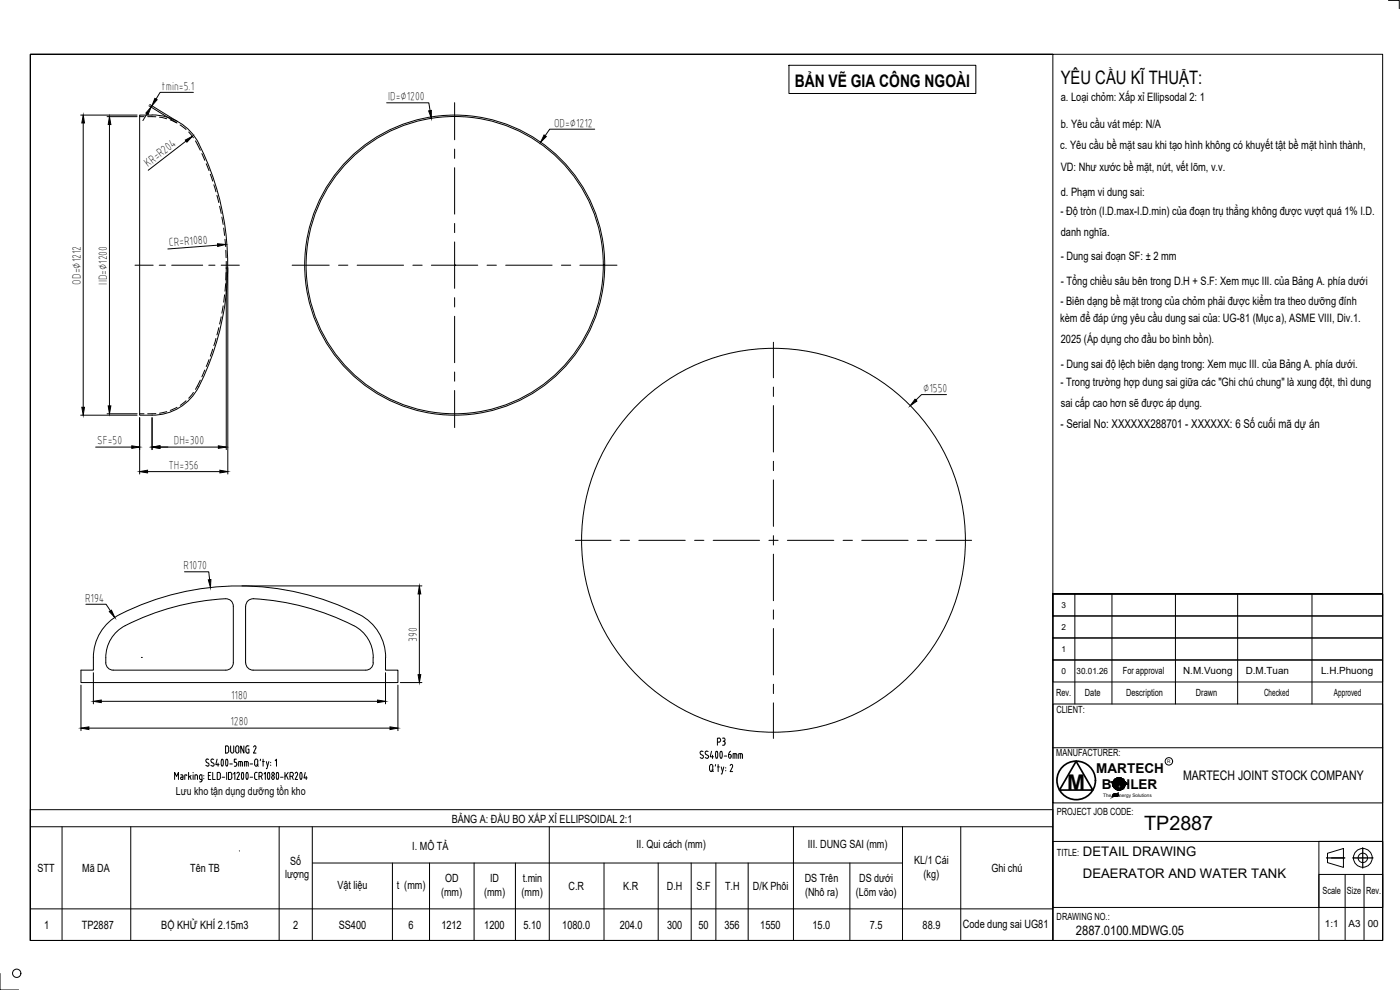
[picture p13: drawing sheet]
<svg xmlns="http://www.w3.org/2000/svg" width="420mm" height="297mm" viewBox="0 0 420 297" stroke-linecap="round" stroke-linejoin="round" font-family="sans-serif">
<defs><g id="words">
<text font-size="6.5" x="320.3" y="237.1">M</text>
<text font-size="5.9" x="343.4" y="248.9">TP2887</text>
<text font-size="5.6" x="318.3" y="25.1">YÊU CẦU KĨ THUẬT:</text>
<text font-size="5.2" x="238.5" y="26.1">BẢN VẼ GIA CÔNG NGOÀI</text>
<g font-size="4.1">
<text x="329" y="231.8">MARTECH</text>
<text x="330.7" y="236.7">B</text>
<text x="338.1" y="236.7">ILER</text>
</g>
<g font-size="4">
<text x="355" y="234.2">MARTECH JOINT STOCK COMPANY</text>
<text x="325" y="256.8">DETAIL DRAWING</text>
<text x="325" y="263.5">DEAERATOR AND WATER TANK</text>
<text x="322.9" y="280.4">2887.0100.MDWG.05</text>
</g>
<g font-size="3.6">
<text x="48.5" y="26.9">tmin=5.1</text>
<text x="116.5" y="30">ID=∅1200</text>
<text x="166.3" y="38">OD=∅1212</text>
<text x="44.4" y="50.2" transform="rotate(-37 44.4 50.2)">KR=R204</text>
<text x="50.8" y="73.9" transform="rotate(-4 50.8 73.9)">CR=R1080</text>
<text x="24.2" y="85.4" transform="rotate(-90 24.2 85.4)">OD=∅1212</text>
<text x="32" y="85.4" transform="rotate(-90 32 85.4)">IID=∅1200</text>
<text x="277.1" y="117.6">∅1550</text>
<text x="318.3" y="128.3">- Serial No: XXXXXX288701 - XXXXXX: 6 Số cuối mã dự án</text>
<text x="29.2" y="133.3">SF=50</text>
<text x="52.2" y="133.3">DH=300</text>
<text x="50.5" y="140.7">TH=356</text>
<text x="55.1" y="170.8">R1070</text>
<text x="25.5" y="180.5">R194</text>
<text x="125.1" y="192.5" transform="rotate(-90 125.1 192.5)">390</text>
<text x="69.4" y="209.6">1180</text>
<text x="69.2" y="217.7">1280</text>
</g>
<g font-size="3.5">
<text x="318.3" y="30.2">a. Loại chỏm: Xấp xỉ Ellipsodal 2: 1</text>
<text x="318.3" y="38.6">b. Yêu cầu vát mép: N/A</text>
<text x="318.2" y="44.8">c. Yêu cầu bề mặt sau khi tạo hình không có khuyết tật bề mặt hình thành,</text>
<text x="318.3" y="51.4">VD: Như xước bề mặt, nứt, vết lõm, v.v.</text>
<text x="318.3" y="58.7">d. Phạm vi dung sai:</text>
<text x="318.3" y="64.5">- Độ tròn (I.D.max-I.D.min) của đoạn trụ thẳng không được vượt quá 1% I.D.</text>
<text x="318.3" y="70.9">danh nghĩa.</text>
<text x="318.3" y="78">- Dung sai đoạn SF: ± 2 mm</text>
<text x="318.3" y="85.4">- Tổng chiều sâu bên trong D.H + S.F: Xem mục III. của Bảng A. phía dưới</text>
<text x="318.3" y="91.5">- Biên dạng bề mặt trong của chỏm phải được kiểm tra theo dưỡng đính</text>
<text x="318.2" y="96.5">kèm để đáp ứng yêu cầu dung sai của: UG-81 (Mục a), ASME VIII, Div.1.</text>
<text x="318.3" y="103">2025 (Áp dụng cho đầu bo bình bồn).</text>
<text x="318.3" y="110.4">- Dung sai độ lệch biên dạng trong: Xem mục III. của Bảng A. phía dưới.</text>
<text x="318.3" y="115.8">- Trong trường hợp dung sai giữa các &quot;Ghi chú chung&quot; là xung đột, thì dung</text>
<text x="318.3" y="122">sai cấp cao hơn sẽ được áp dụng.</text>
</g>
<g font-size="3.4">
<text x="135.6" y="247">BẢNG A: ĐẦU BO XẤP XỈ ELLIPSOIDAL 2:1</text>
<text x="123.7" y="255">I. MÔ TẢ</text>
<text x="191" y="254.4">II. Qui cách (mm)</text>
<text x="242.4" y="254.4">III. DUNG SAI (mm)</text>
<text x="11.3" y="261.6">STT</text>
<text x="24.7" y="261.6">Mã DA</text>
<text x="57.1" y="261.6">Tên TB</text>
<text x="85.6" y="263.6">lượng</text>
<text x="87.1" y="259.5">Số</text>
<text x="274.4" y="259.2">KL/1 Cái</text>
<text x="277.2" y="263.3">(kg)</text>
<text x="297.5" y="261.6">Ghi chú</text>
<text x="101.3" y="266.8">Vật liệu</text>
<text x="119.1" y="266.7">t (mm)</text>
<text x="132.4" y="268.8">(mm)</text>
<text x="133.6" y="264.7">OD</text>
<text x="145.3" y="268.7">(mm)</text>
<text x="147.1" y="264.7">ID</text>
<text x="156.5" y="268.7">(mm)</text>
<text x="156.9" y="264.7">t.min</text>
<text x="170.6" y="267">C.R</text>
<text x="187" y="267">K.R</text>
<text x="200.2" y="267">D.H</text>
<text x="209" y="267">S.F</text>
<text x="217.6" y="267">T.H</text>
<text x="226" y="267">D/K Phôi</text>
<text x="241.5" y="264.7">DS Trên</text>
<text x="241.6" y="268.8">(Nhô ra)</text>
<text x="256.8" y="268.8">(Lõm vào)</text>
<text x="257.9" y="264.7">DS dưới</text>
<text x="13.2" y="278.7">1</text>
<text x="24.6" y="278.6">TP2887</text>
<text x="48.4" y="278.7">BỘ KHỬ KHÍ 2.15m3</text>
<text x="88" y="278.7">2</text>
<text x="101.6" y="278.7">SS400</text>
<text x="122.6" y="278.6">6</text>
<text x="132.5" y="278.7">1212</text>
<text x="145.3" y="278.6">1200</text>
<text x="157.1" y="278.6">5.10</text>
<text x="168.7" y="278.6">1080.0</text>
<text x="186" y="278.6">204.0</text>
<text x="200.2" y="278.6">300</text>
<text x="209.6" y="278.6">50</text>
<text x="217.4" y="278.6">356</text>
<text x="228.2" y="278.6">1550</text>
<text x="243.8" y="278.6">15.0</text>
<text x="261" y="278.6">7.5</text>
<text x="276.9" y="278.6">88.9</text>
<text x="289" y="278.3">Code dung sai UG81</text>
</g>
<text font-size="3.3" x="52.8" y="238.6">Lưu kho tận dụng dưỡng tồn kho</text>
<g font-size="3">
<text x="337" y="202.3">For approval</text>
<text x="355.1" y="202.2">N.M.Vuong</text>
<text x="373.8" y="202.2">D.M.Tuan</text>
<text x="396.5" y="202.2">L.H.Phuong</text>
<text x="316.9" y="208.9">Rev.</text>
<text x="325.6" y="208.8">Date</text>
<text x="337.9" y="208.9">Description</text>
<text x="358.9" y="208.9">Drawn</text>
<text x="379.3" y="208.9">Checked</text>
<text x="400.3" y="208.9">Approved</text>
<text x="317" y="213.9">CLIENT:</text>
<text x="317" y="227">MANUFACTURER:</text>
<text x="317.2" y="244.6">PROJECT JOB CODE:</text>
<text x="317.2" y="256.8">TITLE:</text>
<text x="396.9" y="268.3">Scale</text>
<text x="404.2" y="268.3">Size</text>
<text x="410" y="268.3">Rev.</text>
<text x="317.1" y="276.1">DRAWING NO.:</text>
<text x="397.6" y="278.1">1:1</text>
<text x="404.7" y="278.1">A3</text>
<text x="410.5" y="278.1">00</text>
</g>
<text font-size="2.6" x="323.1" y="202.2">30.01.26</text>
<g font-size="2.5">
<text x="318.6" y="182.3">3</text>
<text x="318.6" y="188.9">2</text>
<text x="318.6" y="195.5">1</text>
<text x="318.6" y="202.1">0</text>
</g>
<g font-size="1.4">
<text x="350.3" y="229">R</text>
<text x="331.1" y="239">The</text>
<text x="335.9" y="239">nergy Solutions</text>
</g>
</g></defs>
<!-- layer: DUONGCHINH -->
<g fill="none" stroke="#000" stroke-width=".3">
<path d="M59.7 116a15.6 15.6 0 0 1-14.1 8.6h-3.7v-90.1a19 19 0 0 1 11.4 1.9 17.4 17.4 0 0 1 7.9 9.9 80.9 80.9 0 0 1-1.6 69.8M31.7 198.8a2.22 2.22 0 0 0 2.3 2.3h33.8M31.7 198.9a11.2 11.2 0 0 1 7.5-12 72.4 72.4 0 0 1 29.2-7.2 2.22 2.22 0 0 1 1.6 2.2v17M35.9 184.4a79.5 79.5 0 0 1 71.9 0M35.9 184.4a14.4 14.4 0 0 0-7.9 12.9v3.8h-3.7v3.7h95.1v-3.7h-3.7v-3.8M70 198.8a2.22 2.22 0 0 1-2.2 2.3M73.7 181.9v17M73.7 181.9a2.24 2.24 0 0 1 2.4-2.3 75.1 75.1 0 0 1 31 8.7 10.7 10.7 0 0 1 4.9 9M73.7 198.8a2.22 2.22 0 0 0 2.3 2.3M107.8 184.4a14.4 14.4 0 0 1 7.9 12.9M112 197.3v1.6M112 198.8a2.22 2.22 0 0 1-2.2 2.3h-33.9"/>
<circle cx="136.5" cy="79.6" r="45"/>
<circle cx="136.5" cy="79.6" r="44.6"/>
<circle cx="232.1" cy="162.1" r="57.6"/>
</g>
<!-- layer: 4. Net tam -->
<g fill="none" stroke="#000" stroke-width=".3">
<path d="M136.4 30.8v11.1M136.4 44.7v2.8M136.4 50.3v13.9M40.5 79.6h5.5M47.8 79.6h1.9M51.5 79.6h9.3M62.7 79.6h1.8M66.4 79.6h5.4M87.7 79.6h11.1M101.6 79.6h2.8M107.2 79.6h13.9M123.9 79.6h2.8"/>
<path d="M129.5 79.6h13.9M136.4 67v2.8M136.4 72.6v13.9M146.2 79.6h2.8M151.8 79.6h13.9M168.5 79.6h2.8M174 79.6h11.2M136.4 89.3v2.8M136.4 94.9v13.9M136.4 111.6v2.8M136.4 117.2v11.1M232.1 102.7v10.7"/>
<path d="M232.1 116.1v2.8M232.1 121.7v13.9M232.1 138.4v2.8M232.1 144v13.9M172.7 162.1h10.7M186.1 162.1h2.8M191.7 162.1h14M208.4 162.1h2.8M214 162.1h14M230.8 162.1h2.7M232.1 160.7v2.8M232.1 166.3v13.9"/>
<path d="M236.3 162.1h13.9M253 162.1h2.8M258.6 162.1h13.9M275.3 162.1h2.8M280.9 162.1h10.7M232.1 183v2.8M232.1 188.6v13.9M232.1 205.3v2.8M232.1 210.9v10.7"/>
</g>
<!-- layer: PHANTOM 2 -->
<g fill="none" stroke="#000" stroke-width=".3">
<path d="M24.2 34.5h16.9M25 36.9v85.3M32.1 35h9M32.9 37.4v84.4M44.1 34.1l-1.2 2.1M44.7 31.7l8.3 5.1M45 31.4l8.2 5M58 27.7h-10l-1.2 2M116 30.8h12.7l.4 2.4M178.5 38.8h-13.5l-1.4 1.9M55.8 42.3l-11.3 8.8M65.3 73.6l-14.9 1.1"/>
<path d="M136.4 79.6h.1M67.9 80.3v54.6M68.4 80.3v61.9M284.1 118.4h-7.5l-1.7 1.6M24.2 124.6h16.9M28.7 134.1h10.8M32.1 124.1h9M41.9 125.3v16.9M45.6 125.3v9.6M48 134.1h17.5M44.3 141.5h21.7M55.4 171.6h7.3l.2 2.3"/>
<path d="M72.6 175.8h54M125.9 178.2v24.2M232.1 162.1h.1M25.8 181.3h6l1.3 2M42.4 197.3h.1M24.3 205.6v13.6M26.7 218.5h90.4M28 201.8v9.4M30.4 210.4h82.9M115.7 201.8v9.4M119.4 205.6v13.6M120.1 204.8h6.5"/>
<path d="M71.8 255.3h.1"/>
</g>
<g fill="#000" stroke="#000" stroke-width=".3">
<path d="M25 34.5l.4 2.4h-.8zM32.9 35l.4 2.4h-.8zM45.3 32.1l-.9 2.3-.6-.5zM46.5 29.5l.7 .4-1.6 1.8zM128.7 33.3l.8-.2v2.4zM55.6 42l2.1-1.1-1.6 1.8zM163.3 40.5l.7 .5-1.7 1.7zM65.3 73.1l2.4 .2-2.4 .6zM274.6 119.8l.6 .5-2 1.4zM24.6 122.2h.8l-.4 2.4zM32.5 121.8h.8l-.4 2.3zM39.5 133.8l2.4 .3-2.4 .4z"/>
<path d="M45.6 134.1l2.4-.3v.7zM65.5 133.8l2.4 .3-2.4 .4zM41.9 141.5l2.4-.4v.8zM66 141.1l2.4 .4-2.4 .4zM62.5 174l.8-.1-.1 2.4zM125.9 175.8l.4 2.4h-.8zM32.8 183.5l.6-.4 1.1 2.2zM24.3 218.5l2.4-.4v.8zM28 210.4l2.4-.4v.8zM113.3 210l2.4 .4-2.4 .4zM117.1 218.1l2.3 .4-2.3 .4zM125.5 202.4h.8l-.4 2.4z"/>
</g>
<!-- layer: Long_Text -->
<g fill="none" stroke="#000" stroke-width=".3">
<path d="M9.1 242.9h306.9v39.3h-306.9zM9.1 248.1h306.9M18.6 248.1v34.1M39.2 248.1v34.1M83.8 248.1v34.1M93.7 258.9h177.1M93.7 248.1v34.1M117.8 258.9v23.3M128.9 258.9v23.3M142.3 258.9v23.3M154.7 258.9v23.3M164.8 248.1v34.1"/>
<path d="M181.3 258.9v23.3M197.5 258.9v23.3M207.4 258.9v23.3M214.8 258.9v23.3M224.5 258.9v23.3M238.1 248.1v34.1M255.1 258.9v23.3M270.8 248.1v34.1M288.3 248.1v34.1M9.1 272.7h306.9"/>
</g>
<!-- layer: 0 -->
<g fill="none" stroke="#000" stroke-width=".3">
<path d="M9.1 16.3h405.9v265.9h-405.9h306.9v-265.9h-306.9v265.9zM236.8 19.6h56.1v8.5h-56.1zM416.7 .1h3.2v2.5M316 178.2v6.6h99v-6.6h-99h99v104h-99zM322.6 178.2v33M333.7 178.2v33M352.8 178.2v33M371.4 178.2v33M393.7 178.2v33M316 184.8h99v6.6h-99zM316 191.4h99v6.6h-99zM316 198h99v6.6h-99z"/>
<path d="M316 211.2h99v29.7h-99zM52.4 233.9v-2.1l.6 1.1 .6-1.1v2.1M54.2 232.5h.4M54.6 232.5l.3 .2v1.2l-.6-.1v-.6h.6M56 232.7v-.2h-.5v1.4M56.6 231.8v2.1M57 232.9l.4 1M57.4 232.7l-.8 .5M58 231.8v.1M58 232.5v1.4M58.9 232.5h-.4v1.4M58.9 232.5l.3 .2 .1 1.2"/>
<path d="M59.9 234.6h.4M60.2 232.5h.4v1.7l-.3 .4M60.2 233.9h.4M60.2 232.5l-.3 .2v.8l.3 .4M61.2 232.7v.1M61.2 233.5v.2M61.9 228.7l.6 .3a.52 .52 0 0 1 .1 .8 .52 .52 0 0 1-.8-.2M62.1 227.7l.5 .2M62.2 227.7l-.4 .4 .2 .6M62.5 232.7h.6M63.3 231.8h-.8v2.1h.8M63.7 227.7l.4 .2"/>
<path d="M63.7 227.7l-.3 .2-.1 .4 .7 .7M63.8 231.8v2.1h.8M64 229a.52 .52 0 0 1 .1 .8 .52 .52 0 0 1-.8-.2M65.2 227.8l-.4 1.6h.9M65.4 229v.9M65.6 231.8h-.4v2.1l.6-.1 .4-.6M65.6 231.7l.4 .2 .2 .5M66.1 232.4v.8M66.5 227.9l.1-.1a1.33 1.33 0 0 1 .2 2l-.3-.1M66.5 227.9l-.2 .7 .2 1.2M66.7 233.2h.7M67.9 227.9v-.1a1.33 1.33 0 0 1 .3 2 1.34 1.34 0 0 1-.3-1.9z"/>
<path d="M68 231.8v2.1M68.6 225.3l-.1-1.3-.8-.2v2.2h.4M68.7 225.3l-.2 .4-.4 .2M69 229.2h.7M69 231.8h-.4v2.1h.4M69.1 231.7l.3 .2 .2 .5M69.2 225.3l.5 .7 .5-.7M69.2 223.8v1.6M69.6 232.4v.8M69.6 233.2l-.2 .5-.3 .2M70.1 232.2l.4-.4v2.1M70.1 223.8v1.6"/>
<path d="M70.3 229.9h.4M70.7 228.7l.4 .5-.1 .5-.3 .2M70.7 225.3l.5 .7 .5-.7M71 227.8h-.7v.9h.4M71.1 232.1a.42 .42 0 0 1 .6-.3 .42 .42 0 0 1 .1 .7M71.7 224.4v1M71.7 224.4l-.2-.6h-.5l-.3 .6v1M71.8 232.5l-.7 1.4h.7M72.2 228.5v1.4M72.4 228.5h-.8v1.4M72.5 228.5l.2 .2 .1 1.2M72.6 233.7h.4"/>
<path d="M73 231.8l.1 .8-.1 1.2M73 231.9l-.1-.1a1.34 1.34 0 0 0-.3 2M73.2 223.8v2.2l-.9-2.2v2.2M73.4 229.9v-1.4l.9 .1 .2 1.3M73.9 228.5v1.4M74 233.7h.3M74 233.8a1.34 1.34 0 0 1 .3-2l.2 .8-.2 1.2M74.3 223.8h.4M74.3 223.8l-.4 .3-.1 1.3M74.4 224.8h.3v1.2l-.7-.1-.2-.6M75.1 229.2h.7M75.1 233.2h.7"/>
<path d="M76.4 232.3v1a.56 .56 0 0 0 .8 .6M76.5 223.8l.3 .5-.7 1.7h.7M76.5 223.8l-.4 .4M76.7 227.8h.4l.3 .6-.1 1.2-.4 .3-.5-.6v-.9zM76.8 231.8h.4M76.9 231.7l-.5 .5M77 229.4l.5 .5M78.2 231.8h-.5v2.1M78.2 227.8l-.1 .4M78.2 231.7a.63 .63 0 0 1 .5 .6 .63 .63 0 0 1-.5 .6h-.5M78.3 232.9l.4 1M78.8 228.5h.5"/>
<path d="M79 227.8v2.1M79.2 232.2l.4-.4v2.1M79.9 228.5l.4 1.4M80.4 233.8a1.29 1.29 0 0 1 .3-2l.3 .8-.2 1.2M80.4 233.7h.4M80.7 228.5l-.6 2.1h-.2M81.2 228.7v.1M81.2 229.6v.1M81.8 232.8a.53 .53 0 0 1 .5 .5 .53 .53 0 0 1-.5 .5l-.3-.4zM82.6 228.2l.4-.4v2.1M83.1 233.7h.3M83.1 233.8a1.34 1.34 0 0 1 .3-2l.2 .8-.1 1.2"/>
<path d="M84.2 233.2h.8M85.5 231.8v2.1M85.9 232.6l.6 1.3M86.5 231.8l-1 1.3M87.5 231.8h-.5v2.1M87.6 231.7a.63 .63 0 0 1 .5 .6 .63 .63 0 0 1-.5 .6h-.6M87.6 232.9l.4 1M88.6 232.1a.42 .42 0 0 1 .6-.3 .42 .42 0 0 1 .1 .7M89.3 232.5l-.7 1.4h.7M90.1 231.9l.1-.1a1.34 1.34 0 0 1 .3 2M90.1 233.7h.4M90.1 231.8l-.1 .8 .1 1.2"/>
<path d="M91.6 231.8l-.4 1.6h1M91.9 232.9v1M210.3 226.3l.6 .3M210.9 226.6a.52 .52 0 0 1 .1 .8 .52 .52 0 0 1-.9-.1M211 225.5a.52 .52 0 0 0-.8 0 .52 .52 0 0 0 .1 .8M211.8 226.3l.6 .3M212.4 226.6a.52 .52 0 0 1 .1 .8 .52 .52 0 0 1-.8-.1M212.5 225.5a.52 .52 0 0 0-.8 0 .52 .52 0 0 0 .1 .8M212.9 230v.9M213 230l.5-.7 .5 .7M213 230.9l.5 .6 .5-.6M213.5 225.4l-.4 1.7h1"/>
<path d="M213.6 231l.5 .5M213.8 226.6v1M213.9 230v.9M214.8 229.4l-.1 .5M214.9 225.5h.4M214.9 225.5a1.43 1.43 0 0 0 .3 2l.2-.9-.2-1.1M215.3 230.1h.6M215.5 229.4v2.1M215.8 221.5h-.5v2.1M215.8 221.4a.63 .63 0 0 1 .5 .6 .63 .63 0 0 1-.5 .7h-.5M216.2 225.5a1.37 1.37 0 0 0 .3 2l.3-.9-.2-1.1M216.2 225.5h.4"/>
<path d="M216.5 230.1l.3 1.4M216.8 221.5h.4M217 222.4h.2M217.2 230.1l-.5 2.1h-.2M217.2 221.4l.4 .5-.4 .5M217.2 222.4l.3 .2v.7l-.7 .3M217.3 226.9h.8M217.8 230.3v.1M217.8 231.2v.1M219 226.4h-.3v.7M219.1 226.4l.4 .4M219.1 229.7a.42 .42 0 0 1 .6-.3 .42 .42 0 0 1 .1 .7l-.7 1.4h.8"/>
<path d="M219.3 225.4l-.4 .4-.2 .5M219.4 226.9v.4l-.3 .2-.4-.5M220.6 226.1v1.5M221.1 226.5l-.1-.3-1-.1v1.5M221.1 226.6v1M222.3 226.1v1.5M222.8 226.5l-.1-.3-1-.1v1.5M222.8 226.6v1M316 224.4h99M334 239.1l.3-.3 1.3-.2-.5 .4zM334.1 238.2l1.1-.1 .4-.2-.3 .3-1.3 .2zM334.1 238.5l1.1-.1 .4-.2-.3 .3-1.3 .2z"/>
<path d="M316 252.5h99v19.8h-99zM395.8 252.5h19.2v29.7h-19.2zM398.4 256l4.8-1.4v5.7l-4.8-1.5zM395.8 262.4h19.2v9.9h-19.2zM403.7 262.4v19.8M409.4 262.4v19.8M0 292.1v4.9h5.6"/>
<circle cx="81.9" cy="232.2" r=".43"/>
<circle cx="334.4" cy="234.7" r=".19"/>
<circle cx="334.4" cy="235.2" r=".19"/>
<circle cx="334.6" cy="235.6" r=".19"/>
<circle cx="334.8" cy="235.2" r=".19"/>
<circle cx="334.8" cy="234.7" r=".19"/>
<circle cx="334.9" cy="236.1" r=".19"/>
<circle cx="335" cy="235.6" r=".19"/>
<circle cx="335.2" cy="234.7" r=".19"/>
<circle cx="335.2" cy="235.2" r=".19"/>
<circle cx="335.6" cy="235.2" r=".19"/>
<circle cx="335.6" cy="234.7" r=".19"/>
<circle cx="335.9" cy="235.2" r="1.84"/>
<circle cx="335.9" cy="236" r=".61"/>
<circle cx="336.1" cy="235.2" r=".19"/>
<circle cx="336.1" cy="234.7" r=".19"/>
<circle cx="336.5" cy="235.2" r=".19"/>
<circle cx="336.5" cy="234.7" r=".19"/>
<circle cx="337" cy="234.7" r=".19"/>
<circle cx="337" cy="235.2" r=".19"/>
<circle cx="337.4" cy="234.7" r=".19"/>
<circle cx="337.4" cy="235.2" r=".19"/>
<circle cx="350.8" cy="228.4" r="1.12"/>
<circle cx="409" cy="257.4" r="2.82"/>
<circle cx="409" cy="257.4" r="1.42"/>
<circle cx="5" cy="292" r="1.25"/>
</g>
<!-- layer: DCenterline8 -->
<g fill="none" stroke="#000" stroke-width=".3">
<path d="M398.1 257.4h.5M398.6 257.4h.3M398.9 257.4h.3M399.2 257.4h.3M399.5 257.4h.1M399.5 257.4h.3M399.8 257.4h.1M399.8 257.4h.2M400.1 257.4h.1M400.1 257.4h.2M400.4 257.4h.1M400.4 257.4h.2"/>
<path d="M400.7 257.4h.1M400.7 257.4h.2M401 257.4h.1M401 257.4h.2M401.3 257.4h.1M401.3 257.4h.2M401.6 257.4h.1M401.6 257.4h.2M401.9 257.4h.1M401.9 257.4h.2M402.2 257.4h.1M402.2 257.4h.2"/>
<path d="M402.5 257.4h.1M402.5 257.4h.2M402.8 257.4h.1M402.8 257.4h.2M403.1 257.4h.1M403.1 257.4h.2M403.4 257.4h.1M405.9 257.4h4.1M409 254.3v6.2M410.1 257.4h.2M410.4 257.4h.2M410.7 257.4h.2"/>
<path d="M411 257.4h.2M411.3 257.4h.8"/>
</g>
<!-- layer: 0 -->
<g fill="none" stroke="#000" stroke-width=".51">
<path d="M323 228.4l5 8.7h-10z"/>
<circle cx="323" cy="234.2" r="5.8"/>
</g>
<g fill="#000" stroke="#000" stroke-width=".3">
<path d="M334 238.7l.2-.1zM334.1 239l-.1 .1zM334.1 238.9h.3zM334.4 238.5h.8zM334.1 238.5h.3zM334.4 238.9h.8zM334.3 238.4h.4zM334.3 238.8h.4zM335 238.8h.4zM335.6 238.2l-.2 .2z"/>
<path d="M334.1 238.5h.3zM334.1 238.5h.3z"/>
<path d="M334.1 238.9h.3zM334.1 238.9h.3z"/>
<path d="M334.4 238.5h.8zM334.4 238.5h.8z"/>
<path d="M334.4 238.5l.7 .1zM334.9 238.6h.2z"/>
<path d="M334.4 238.9h.8zM334.4 238.9h.8z"/>
<path d="M334.4 238.9l.7 .1zM334.9 239h.2z"/>
<path d="M334.3 238.4h.5zM334.3 238.4h.5z"/>
<path d="M334.3 238.4h.7zM334.3 238.4h.7z"/>
<path d="M334.3 238.8h.5zM334.3 238.8h.5z"/>
<path d="M334.3 238.8h.7zM334.3 238.8h.7z"/>
<path d="M334.2 238.5h1.1zM334.1 238.5h1.1z"/>
<path d="M334.2 238.9h1.1zM334.2 238.9h1z"/>
<path d="M334.3 238.4h1.1zM334.2 238.5h1.1z"/>
<path d="M334.3 238.8h1.1zM334.2 238.9h1.1z"/>
<path d="M335.2 238.4h.2zM335 238.4h.4z"/>
<path d="M335.6 238.6l-.1 .1zM335.4 238.7l.2-.1z"/>
</g>
<!-- layer: DAM_8 -->
<g fill="#000" stroke="#000" stroke-width=".3">
<path d="M334.1 234.6h.1zM334.5 234.9h.1zM334.5 235.1h.1zM334.5 234.6h.1zM334.8 236.8h2zM334.7 235.6h.2zM334.9 234.9h.2zM334.9 235.3h.2zM335.1 235.8h.2zM335.2 235.7h.1zM335.5 233.4h.7zM335.3 235.3h.2z"/>
<path d="M336.2 235.1h.2zM336.2 235.3h.2zM336.2 234.7h.2zM336.6 234.7h.2zM337.1 235.3h.1zM337.5 235.2h.2z"/>
<path d="M334 235h1.6zM334 235h1.6z"/>
<path d="M334 235h1.2zM334 235h1.2z"/>
<path d="M334 235h1.2zM334 235h1.2z"/>
<path d="M334 235h.8zM334 235h.8z"/>
<path d="M334 235h.8zM334 235h.8z"/>
<path d="M334 235h.3zM334 235h.3z"/>
<path d="M334 235.1h.2zM334 235.1h.2z"/>
<path d="M334 235.2h.2zM334 235.2h.2z"/>
<path d="M334 235.2h.2zM334 235.2h.2z"/>
<path d="M334 235.4h.3zM334 235.4h.3z"/>
<path d="M334 235.4h1.2zM334 235.4h1.2z"/>
<path d="M334 235.4h1.6zM334 235.4h1.6z"/>
<path d="M334 235.4h2.1zM334 235.4h2.1z"/>
<path d="M334 234.9h.2zM334 234.9h.2z"/>
<path d="M334 234.9h.3zM334 234.9h.3z"/>
<path d="M334 234.9h.3zM334 234.9h.3z"/>
<path d="M334 234.9h.8zM334 234.9h.8z"/>
<path d="M334 234.9h1.2zM334 234.9h1.2z"/>
<path d="M334 235.5h1zM334 235.5h1z"/>
<path d="M334 235.5h.4zM334 235.5h.4z"/>
<path d="M334 235.6h.4zM334 235.6h.4z"/>
<path d="M334.1 234.6h.2zM334.1 234.6h.2z"/>
<path d="M334.1 234.6h.1zM334.1 234.6h.1z"/>
<path d="M334.1 235.7h.3zM334.1 235.7h.3z"/>
<path d="M334.1 234.6h2.4zM334.1 234.6h2.4z"/>
<path d="M334.1 234.6h2.4zM334.1 234.6h2.4z"/>
<path d="M334.1 234.6h1.1zM334.1 234.6h1.1z"/>
<path d="M334.1 234.6h1.1zM334.1 234.6h1.1z"/>
<path d="M334.1 234.6h.7zM334.1 234.6h.7z"/>
<path d="M334.1 234.6h.2zM334.1 234.6h.2z"/>
<path d="M334.1 235.8h.4zM334.1 235.8h.4z"/>
<path d="M334.1 235.9h.9zM334.1 235.9h.9z"/>
<path d="M334.1 236h.8zM334.1 236h.8z"/>
<path d="M334.1 236h.7zM334.1 236h.7z"/>
<path d="M334 234.8h.2zM334 234.8h.2z"/>
<path d="M334 234.8l.2 .1zM334 234.8l.2 .1z"/>
<path d="M334 234.9h.2zM334 234.9h.2z"/>
<path d="M334 235.1h.2zM334 235.1h.2z"/>
<path d="M334 235.1l.2 .1zM334 235.1l.2 .1z"/>
<path d="M334 235.2h.2zM334 235.2h.2z"/>
<path d="M334 235.2l.2 .1zM334 235.2l.2 .1z"/>
<path d="M334 235.3h.2zM334 235.3h.2z"/>
<path d="M334 234.9h.3zM334 234.9h.3z"/>
<path d="M334 235.1h.2zM334 235.1h.2z"/>
<path d="M334 235.3h.2zM334 235.3h.2z"/>
<path d="M334 235.3l.3 .1zM334 235.3l.3 .1z"/>
<path d="M334.1 234.6h.2zM334.1 234.6h.1z"/>
<path d="M334 235h.3zM334 235h.3z"/>
<path d="M334 235h.3zM334 235l.2 .1z"/>
<path d="M334.1 234.6h.2zM334.1 234.6h.2z"/>
<path d="M334.1 234.6h.2zM334.1 234.6h.2z"/>
<path d="M334 234.9h.3zM334 234.9h.3z"/>
<path d="M334 235h.3zM334 235h.3z"/>
<path d="M334 235.4h.3zM334 235.4h.3z"/>
<path d="M334.3 236.3h.6zM334.3 236.3h.6z"/>
<path d="M334.3 234.6h.5zM334.3 234.6h.5z"/>
<path d="M334.3 234.6h.5zM334.3 234.6h.5z"/>
<path d="M334 234.9h.3zM334 234.9h.3z"/>
<path d="M334.3 235h.5zM334.3 235h.5z"/>
<path d="M334.3 235h.5zM334.3 235h.5z"/>
<path d="M334.3 235.4h.9zM334.3 235.4h.9z"/>
<path d="M334 235.4h.3zM334 235.4h.3z"/>
<path d="M334.1 235.7h.2zM334.1 235.7h.2z"/>
<path d="M334.1 235.7h.3zM334.1 235.7h.3z"/>
<path d="M334.3 236.3h1zM334.3 236.3h1z"/>
<path d="M334.4 234.6h.3zM334.4 234.6h.3z"/>
<path d="M334.4 234.9h.3zM334.4 234.9h.3z"/>
<path d="M334.4 235h.3zM334.4 235h.3z"/>
<path d="M334.4 235.4h.3zM334.4 235.4h.3z"/>
<path d="M334 235.6h.4zM334 235.6h.4z"/>
<path d="M334 235.6h.4zM334 235.6l.3 .1z"/>
<path d="M334.1 235.7l.3 .1zM334.1 235.7l.3 .1z"/>
<path d="M334.1 235.8h.3zM334.1 235.8h.3z"/>
<path d="M334.4 234.6h.3zM334.4 234.6h.3z"/>
<path d="M334.4 234.9h.3zM334.4 234.9h.3z"/>
<path d="M334.4 235.1h.2zM334.4 235.1h.2z"/>
<path d="M334.4 235.4h.3zM334.4 235.4h.3z"/>
<path d="M334.4 235.4h.3zM334.4 235.4h.3z"/>
<path d="M334 235.5h.4zM334 235.5h.5z"/>
<path d="M334 235.5h.4zM334 235.5l.4 .1zM334 235.6h.4zM334 235.6h.4z"/>
<path d="M334.5 234.6h.1zM334.5 234.6h.1z"/>
<path d="M334.5 234.6h.1zM334.5 234.6h.1z"/>
<path d="M334.5 234.9h.1zM334.5 234.9h.1z"/>
<path d="M334.5 234.9h.1zM334.5 234.9h.1z"/>
<path d="M334.5 235.3h.1zM334.5 235.3h.1z"/>
<path d="M334.5 235.3h.1zM334.5 235.3h.1z"/>
<path d="M334.1 235.8h.4zM334.1 235.8h.4z"/>
<path d="M334.1 235.8l.4 .1zM334.1 235.8l.4 .1z"/>
<path d="M334 235.5h.5zM334 235.5h.5zM334 235.5h.5zM334 235.5h.6z"/>
<path d="M334 235.5h.5zM334 235.5h.5z"/>
<path d="M334.6 235.5h.3zM334.6 235.5h.3zM334.6 235.5h.3zM334.6 235.5h.3z"/>
<path d="M334.1 235.9h.5zM334.1 235.9h.5z"/>
<path d="M334.6 235.8h.3zM334.6 235.8h.3z"/>
<path d="M334.4 234.6h.2zM334.4 234.6h.2z"/>
<path d="M334.5 234.9h.1zM334.5 234.9h.1z"/>
<path d="M334.5 234.9h.2zM334.4 234.9h.3z"/>
<path d="M334.4 235.1h.2zM334.4 235.1h.3z"/>
<path d="M334.4 235.1h.2zM334.4 235.1h.2z"/>
<path d="M334.5 235.1h.1zM334.5 235.1h.1z"/>
<path d="M334.5 235.3h.1zM334.5 235.3h.1z"/>
<path d="M334.5 235.3h.1zM334.5 235.3h.1z"/>
<path d="M334.5 235.3l.2 .1zM334.5 235.3l.2 .1z"/>
<path d="M334.6 235.8h.3zM334.6 235.8h.3z"/>
<path d="M334.4 234.6h.3zM334.4 234.6h.2z"/>
<path d="M334.4 234.9h.3zM334.4 234.9h.3z"/>
<path d="M334.4 235l.3 .1zM334.4 235l.3 .1z"/>
<path d="M334.4 235.4h.3zM334.4 235.4h.3z"/>
<path d="M334.4 234.6h.3zM334.4 234.6h.3z"/>
<path d="M334.4 234.9h.3zM334.4 234.9h.3z"/>
<path d="M334.4 234.9h.3zM334.3 234.9h.4z"/>
<path d="M334.4 235h.3zM334.4 235h.3z"/>
<path d="M334.4 235.4h.3zM334.3 235.4h.4z"/>
<path d="M334.2 236h.5zM334.2 236h.6z"/>
<path d="M334.2 236l.5 .1zM334.2 236l.5 .1z"/>
<path d="M334.2 236.1h.5zM334.2 236.1h.5z"/>
<path d="M334.2 236.1l.5 .1zM334.2 236.1l.5 .1z"/>
<path d="M334.2 236.2h.5zM334.2 236.2h.5z"/>
<path d="M334.3 236.2h.5zM334.3 236.2h.5z"/>
<path d="M334.8 234.6h.4zM334.8 234.6h.4z"/>
<path d="M334.3 234.6h.5zM334.3 234.6h.4z"/>
<path d="M334.3 234.9h.5zM334.3 234.9h.5z"/>
<path d="M334.8 235h.4zM334.8 235h.4z"/>
<path d="M334.3 235h.5zM334.3 235h.4z"/>
<path d="M334.3 235.4h.5zM334.3 235.4h.5z"/>
<path d="M334.1 236h.7zM334.1 236h.7z"/>
<path d="M334.3 236.2h.5zM334.3 236.2h.5zM334.3 236.2h.5zM334.3 236.2h.5z"/>
<path d="M334.8 234.6h.4zM334.8 234.6h.4z"/>
<path d="M334.8 234.9h.4zM334.8 234.9h.4z"/>
<path d="M334.8 234.9h.4zM334.8 234.9h.4z"/>
<path d="M334.8 235h.4zM334.8 235h.4z"/>
<path d="M334.8 235.4h.4zM334.8 235.4h.4z"/>
<path d="M334.8 235.4h.4zM334.8 235.4h.4z"/>
<path d="M334.1 236h.7zM334.1 236h.8z"/>
<path d="M334.1 236h.7zM334.1 236h.7z"/>
<path d="M334.3 236.2h.5zM334.3 236.2h.5z"/>
<path d="M334.3 236.2l.6 .1zM334.3 236.2l.6 .1z"/>
<path d="M334.9 234.6h.2zM334.9 234.6h.2z"/>
<path d="M334.9 234.9h.2zM334.9 234.9h.2z"/>
<path d="M334.9 235h.2zM334.9 235h.2z"/>
<path d="M334.9 235.4h.2zM334.9 235.4h.2z"/>
<path d="M334.9 235.4h.2zM334.9 235.4h.2z"/>
<path d="M334.6 235.5l.3 .1zM334.6 235.5l.3 .1zM334.7 235.6h.2zM334.7 235.6h.2z"/>
<path d="M334.7 235.8h.2zM334.7 235.8h.2z"/>
<path d="M334.7 235.8h.2zM334.6 235.8h.3z"/>
<path d="M334.6 235.8h.3zM334.6 235.8h.3z"/>
<path d="M334.6 235.8h.3zM334.6 235.8h.3z"/>
<path d="M334.1 236h.8zM334.1 236h.8z"/>
<path d="M334.3 236.3h.6zM334.3 236.3h.6z"/>
<path d="M334.9 234.6h.2zM334.9 234.6h.2z"/>
<path d="M334.9 234.6h.2zM334.9 234.6h.2z"/>
<path d="M334.9 234.9h.2zM334.9 234.9h.2z"/>
<path d="M334.9 234.9h.2zM334.9 234.9h.2z"/>
<path d="M334.9 235.1h.2zM334.9 235.1h.2z"/>
<path d="M334.9 235.3h.2zM334.9 235.3h.2z"/>
<path d="M334.9 235.3h.2zM334.9 235.3h.2z"/>
<path d="M334.6 235.5h.3zM334.6 235.5h.3zM334.6 235.5h.3zM334.6 235.5h.3z"/>
<path d="M334.6 235.5h.3zM334.6 235.5h.4z"/>
<path d="M334.6 235.5h.3zM334.6 235.5h.3zM334.6 235.5h.3zM334.6 235.5h.3z"/>
<path d="M334.6 235.8h.3zM334.6 235.8h.3z"/>
<path d="M334.6 235.8l.3 .1zM334.6 235.8l.3 .1z"/>
<path d="M334.9 236h.3zM334.9 236h.3z"/>
<path d="M334.6 235.9h.4zM334.6 235.9h.4z"/>
<path d="M334.9 234.6l.2 .1zM334.9 234.6l.2 .1z"/>
<path d="M334.9 234.7h.2zM334.9 234.7h.2z"/>
<path d="M334.9 234.9h.2zM334.9 234.9h.2z"/>
<path d="M334.9 234.9h.2zM334.9 234.9h.2z"/>
<path d="M334.9 235.1h.2zM334.9 235.1h.2z"/>
<path d="M334.9 235.1h.2zM334.9 235.1h.2z"/>
<path d="M334.9 235.3h.2zM334.9 235.3h.2z"/>
<path d="M334.9 235.3l.2 .1zM334.9 235.3l.2 .1z"/>
<path d="M335.1 235.5h.3zM335.1 235.5h.3zM335.1 235.5h.3zM335.1 235.5h.3z"/>
<path d="M335.1 235.8h.1zM335.1 235.8h.1z"/>
<path d="M335.1 236.1h.1zM335.1 236.1h.1z"/>
<path d="M334.9 234.6h.2zM334.9 234.6h.2z"/>
<path d="M334.9 234.6h.2zM334.9 234.6h.2z"/>
<path d="M334.9 234.9h.3zM334.9 234.9h.3z"/>
<path d="M334.9 235l.2 .1zM334.9 235l.2 .1z"/>
<path d="M334.9 235.1h.2zM334.9 235.1h.2z"/>
<path d="M334.9 235.4h.3zM334.8 235.4h.4z"/>
<path d="M335.1 235.6h.3zM335.1 235.6h.3z"/>
<path d="M335.1 235.8h.2zM335.1 235.8h.2z"/>
<path d="M334.8 234.6h.4zM334.8 234.6h.4z"/>
<path d="M334.8 234.6h.4zM334.8 234.6h.3z"/>
<path d="M334.9 234.9h.3zM334.8 234.9h.4z"/>
<path d="M334.8 234.9h.4zM334.8 234.9h.4z"/>
<path d="M334.8 235h.4zM334.8 235h.3z"/>
<path d="M334.8 235.4h.4zM334.8 235.4h.4z"/>
<path d="M335.2 234.6h1.3zM335.2 234.6h1.3z"/>
<path d="M335.2 234.6h.4zM335.2 234.6h.4z"/>
<path d="M334.8 234.6h.4zM334.8 234.6h.4z"/>
<path d="M335.2 234.9h.9zM335.2 234.9h.9z"/>
<path d="M335.2 234.9h2.5zM335.2 234.9h2.5z"/>
<path d="M335.2 235h.4zM335.2 235h.4z"/>
<path d="M334.8 235h.4zM334.8 235h.4z"/>
<path d="M335.2 234.9h.4zM335.2 234.9h.4z"/>
<path d="M335.2 235.4h.4zM335.2 235.4h.4z"/>
<path d="M335.1 235.8h.1zM335 235.8h.2z"/>
<path d="M335 235.8l.2 .1zM335 235.8l.2 .1z"/>
<path d="M335 235.9h.2zM335 235.9h.2z"/>
<path d="M334.1 235.9h1.1zM334.1 235.9h1.1z"/>
<path d="M334.1 235.9l1.1 .1zM334.1 235.9l1.1 .1z"/>
<path d="M334.9 236h.3zM334.9 236h.3z"/>
<path d="M334.9 236h.3zM334.9 236h.3zM335 236h.2zM335 236h.2z"/>
<path d="M335 236h.2zM335 236h.2z"/>
<path d="M335 236h.2zM335 236h.2z"/>
<path d="M335 236h.2zM335 236h.2zM335.1 236h.1zM335.1 236h.1z"/>
<path d="M335.1 236l.1 .1zM335.1 236l.1 .1zM335.1 236.1h.1zM335.1 236.1h.1z"/>
<path d="M335.1 236.1h.1zM335.1 236.1h.1z"/>
<path d="M335.1 236.1l.1 .1zM335.1 236.1l.1 .1z"/>
<path d="M335.1 236.2h.1zM335.1 236.2h.1zM335.1 236.2h.1zM335.1 236.2h.1z"/>
<path d="M335.1 236.2h.2zM335.1 236.2h.2z"/>
<path d="M335.3 234.6h.3zM335.3 234.6h.3z"/>
<path d="M335.3 234.9h.3zM335.3 234.9h.3z"/>
<path d="M335.3 235h.3zM335.3 235h.3z"/>
<path d="M335.3 235.4h.3zM335.3 235.4h.3z"/>
<path d="M335 236.2h.3zM335 236.2h.3z"/>
<path d="M335 236.2l.3 .1zM335 236.2l.3 .1z"/>
<path d="M335 236.3h.3zM334.9 236.3h.4z"/>
<path d="M334.9 236.3h.4zM334.9 236.3h.4z"/>
<path d="M334.3 236.3l1.1 .1zM334.3 236.3l1.1 .1z"/>
<path d="M335.3 234.6h.2zM335.3 234.6h.2z"/>
<path d="M335.3 234.6h.2zM335.3 234.6h.2z"/>
<path d="M335.3 234.9h.2zM335.3 234.9h.2z"/>
<path d="M335.3 235.1h.2zM335.3 235.1h.2z"/>
<path d="M335.3 235.1h.2zM335.3 235.1h.2z"/>
<path d="M335.3 235.3h.2zM335.3 235.3h.2z"/>
<path d="M335.2 235.7h.1zM335.2 235.7h.2z"/>
<path d="M335.2 235.7h.1zM335.2 235.7h.1z"/>
<path d="M335.2 235.6l.2 .1zM335.2 235.6l.2 .1z"/>
<path d="M334.4 236.4l1 .1zM334.4 236.4l1 .1z"/>
<path d="M335.1 235.6h.3zM335.1 235.6h.3zM335.2 235.6h.2zM335.2 235.6h.2z"/>
<path d="M335.1 235.5h.3zM335.1 235.5l.3 .1z"/>
<path d="M335.3 234.6h.2zM335.3 234.6h.2z"/>
<path d="M335.3 234.6l.2 .1zM335.3 234.6l.2 .1z"/>
<path d="M335.3 235.1h.2zM335.3 235.1h.2z"/>
<path d="M335.3 235.1h.2zM335.3 235.1h.2z"/>
<path d="M335.3 235.3l.2 .1zM335.3 235.3l.2 .1z"/>
<path d="M335 235.5h.5zM335 235.5h.5zM334 235.5h1.5zM334 235.5h1.5z"/>
<path d="M335 235.5h.5zM335 235.5h.5z"/>
<path d="M335 235.5h.5zM335 235.5h.5z"/>
<path d="M335 235.5h.5zM335 235.5h.4z"/>
<path d="M334.5 236.5h1zM334.5 236.5h1z"/>
<path d="M334.5 236.5h1zM334.5 236.5h1z"/>
<path d="M335.3 234.6h.2zM335.3 234.6h.3z"/>
<path d="M335.3 234.6h.2zM335.3 234.6h.2z"/>
<path d="M335.3 234.9h.2zM335.3 234.9h.2z"/>
<path d="M335.3 234.9h.2zM335.3 234.9h.2z"/>
<path d="M335.3 234.9h.3zM335.3 234.9h.3z"/>
<path d="M335.3 235.1h.2zM335.3 235.1h.2z"/>
<path d="M335.3 235.4h.2zM335.3 235.4h.2z"/>
<path d="M334.6 236.5l1.1 .1zM334.6 236.5l1.1 .1z"/>
<path d="M335.2 234.6h.4zM335.2 234.6h.4z"/>
<path d="M335.2 234.6h.4zM335.2 234.6h.4z"/>
<path d="M335.3 234.9h.3zM335.2 234.9h.4z"/>
<path d="M335.2 235h.4zM335.2 235h.4z"/>
<path d="M335.2 235h.4zM335.2 235h.4z"/>
<path d="M335.3 235h.3zM335.3 235l.2 .1z"/>
<path d="M335.3 235.4h.3zM335.3 235.4h.3z"/>
<path d="M335.3 235.4h.3zM335.2 235.4h.4z"/>
<path d="M335.6 234.6h.9zM335.6 234.6h.9z"/>
<path d="M335.6 234.6h.9zM335.6 234.6h.9z"/>
<path d="M335.2 234.6h.4zM335.2 234.6h.4z"/>
<path d="M335.2 234.9h.4zM335.2 234.9h.4z"/>
<path d="M335.6 235h2.1zM335.6 235h2.1z"/>
<path d="M335.6 235h2.1zM335.6 235h2.1z"/>
<path d="M335.6 235h1.3zM335.6 235h1.3z"/>
<path d="M335.6 235h.5zM335.6 235h.5z"/>
<path d="M335.2 235h.4zM335.2 235h.4z"/>
<path d="M335.2 235.4h.4zM335.2 235.4h.4z"/>
<path d="M335.7 234.6h.3zM335.7 234.6h.3z"/>
<path d="M335.7 234.6h.3zM335.7 234.6h.3z"/>
<path d="M335.7 234.9h.3zM335.7 234.9h.3z"/>
<path d="M335.7 235h.3zM335.7 235h.3z"/>
<path d="M335.7 235.4h.3zM335.7 235.4h.3z"/>
<path d="M334 235.4h1.7zM334 235.4h1.8z"/>
<path d="M334 235.4h1.7zM334 235.4l1.5 .1z"/>
<path d="M334.6 236.6h1.2zM334.6 236.6h1.2z"/>
<path d="M335.7 234.6h.3zM335.7 234.6h.3z"/>
<path d="M335.7 234.9h.3zM335.7 234.9h.3z"/>
<path d="M335.7 235.4h.3zM335.7 235.4h.3z"/>
<path d="M335.7 234.6h.3zM335.7 234.6h.3z"/>
<path d="M335.7 234.6h.3zM335.7 234.6h.3z"/>
<path d="M335.7 234.6h.3zM335.7 234.6h.3z"/>
<path d="M335.7 234.9h.3zM335.7 234.9h.3z"/>
<path d="M335.7 234.9h.3zM335.7 234.9h.3z"/>
<path d="M335.7 235.1h.3zM335.7 235.1h.3z"/>
<path d="M335.7 235.1h.3zM335.7 235.1h.3z"/>
<path d="M335.7 235.1h.3zM335.7 235.1h.3z"/>
<path d="M335.7 235.3h.3zM335.7 235.3h.3z"/>
<path d="M335.7 235.4h.3zM335.7 235.4h.3z"/>
<path d="M335.5 233.4h.7zM335.4 233.4h.8z"/>
<path d="M334 235.4h1.9zM334 235.4h1.8z"/>
<path d="M334.7 236.6h1.2zM334.7 236.6h1.2z"/>
<path d="M335.8 234.9h.2zM335.8 234.9h.2z"/>
<path d="M335.8 235.3h.2zM335.7 235.3h.3z"/>
<path d="M335.7 234.6h.3zM335.7 234.6l.2 .1z"/>
<path d="M335.7 235.1h.3zM335.7 235.1h.2z"/>
<path d="M335.7 235.3l.3 .1zM335.7 235.3l.3 .1z"/>
<path d="M335.7 234.6h.3zM335.7 234.6h.3z"/>
<path d="M335.7 234.6h.3zM335.7 234.6h.3z"/>
<path d="M335.7 234.9h.3zM335.7 234.9h.3z"/>
<path d="M335.7 234.9h.3zM335.7 234.9h.3z"/>
<path d="M335.7 234.9h.3zM335.7 234.9h.3z"/>
<path d="M335.7 235h.3zM335.7 235h.3z"/>
<path d="M335.7 235l.3 .1zM335.7 235l.3 .1z"/>
<path d="M335.7 235.1h.3zM335.7 235.1h.3z"/>
<path d="M335.7 235.4h.3zM335.7 235.4h.3z"/>
<path d="M335.7 235.4h.3zM335.7 235.4h.3z"/>
<path d="M335.6 234.6h.4zM335.6 234.6h.4z"/>
<path d="M335.7 234.6h.3zM335.7 234.6h.3z"/>
<path d="M335.7 234.9h.4zM335.6 234.9h.5z"/>
<path d="M335.7 235h.3zM335.7 235h.3z"/>
<path d="M335.7 235.4h.4zM335.6 235.4h.5z"/>
<path d="M336.1 234.9h.4zM336.1 234.9h.4z"/>
<path d="M336.1 234.9h.8zM336.1 234.9h.8z"/>
<path d="M336.1 234.9h1.3zM336.1 234.9h1.3z"/>
<path d="M336.1 234.9h1.6zM336.1 234.9h1.6z"/>
<path d="M336.1 235h.8zM336.1 235h.8z"/>
<path d="M336.1 235h.4zM336.1 235h.4z"/>
<path d="M336.1 235h.4zM336.1 235h.4z"/>
<path d="M335.6 235h.5zM335.6 235h.4z"/>
<path d="M336.1 235.4h1.3zM336.1 235.4h1.3z"/>
<path d="M336.1 235.4h1.6zM336.1 235.4h1.6z"/>
<path d="M336.1 234.6h.4zM336.1 234.6h.4z"/>
<path d="M336.1 234.9h.4zM336.1 234.9h.4z"/>
<path d="M336.1 235h.4zM336.1 235h.4z"/>
<path d="M336.1 235.4h.4zM336.1 235.4h.4z"/>
<path d="M335.4 233.4l1.1 .1zM335.2 233.5h1.3z"/>
<path d="M336.2 234.6h.2zM336.2 234.6h.2z"/>
<path d="M336.2 235.1h.2zM336.2 235.1h.2z"/>
<path d="M336.2 235.4h.2zM336.2 235.4h.2z"/>
<path d="M336.2 234.6h.2zM336.2 234.6h.2z"/>
<path d="M336.2 234.7h.2zM336.2 234.7h.2z"/>
<path d="M336.2 234.9h.2zM336.2 234.9h.2z"/>
<path d="M336.2 235.1h.2zM336.2 235.1h.2z"/>
<path d="M336.2 235.3h.2zM336.2 235.3h.2z"/>
<path d="M336.2 235.3h.2zM336.2 235.3h.2z"/>
<path d="M335.4 237h.8zM335.4 237h.8zM335.4 237h.8z"/>
<path d="M336.3 235.6h1.4zM336.3 235.6h1.4z"/>
<path d="M336.2 234.6l.2 .1zM336.2 234.6l.2 .1z"/>
<path d="M336.2 234.9h.2zM336.2 234.9h.2z"/>
<path d="M336.2 234.9h.2zM336.2 234.9h.2z"/>
<path d="M336.2 234.9h.2zM336.2 234.9h.2z"/>
<path d="M336.2 235.1h.2zM336.2 235.1h.2z"/>
<path d="M336.2 235.1h.2zM336.2 235.1h.2z"/>
<path d="M336.2 235.1h.2zM336.2 235.1h.2z"/>
<path d="M336.2 235.3h.2zM336.2 235.3h.2z"/>
<path d="M336.2 235.3l.2 .1zM336.2 235.3l.2 .1z"/>
<path d="M336.2 234.6h.2zM336.2 234.6h.2z"/>
<path d="M336.2 234.6h.2zM336.2 234.6h.2z"/>
<path d="M336.2 234.9h.2zM336.2 234.9h.2z"/>
<path d="M336.2 234.9h.2zM336.2 234.9h.2z"/>
<path d="M336.2 234.9h.2zM336.1 234.9h.3z"/>
<path d="M336.2 235l.2 .1zM336.2 235l.2 .1z"/>
<path d="M336.2 235.4h.2zM336.1 235.4h.3z"/>
<path d="M336.1 234.6h.4zM336.1 234.6h.4z"/>
<path d="M336.1 234.6h.4zM336.1 234.6h.4z"/>
<path d="M336.1 234.6h.4zM336.1 234.6h.3z"/>
<path d="M336.1 234.9h.4zM336.1 234.9h.4z"/>
<path d="M336.1 234.9h.4zM336.1 234.9h.4z"/>
<path d="M336.1 235h.4zM336.1 235h.4z"/>
<path d="M336.1 235h.4zM336.1 235h.4z"/>
<path d="M336.1 235h.4zM336.1 235h.3z"/>
<path d="M336.1 235.4h.4zM336.1 235.4h.4z"/>
<path d="M336.1 235.4h.4zM336.1 235.4h.4z"/>
<path d="M335.2 233.5h1.3zM335.1 233.5h1.4z"/>
<path d="M336.5 234.6h1.1zM336.5 234.6h1.1z"/>
<path d="M336.5 234.6h.4zM336.5 234.6h.4z"/>
<path d="M336 234.6h.5zM336 234.6h.5z"/>
<path d="M336.5 234.9h.4zM336.5 234.9h.4z"/>
<path d="M336.5 235h.4zM336.5 235h.4z"/>
<path d="M336.5 235h.4zM336.5 235h.4z"/>
<path d="M336.5 235.4h.4zM336.5 235.4h.4z"/>
<path d="M336.5 235.4h.9zM336.5 235.4h.9z"/>
<path d="M336.1 235.4h.4zM336.1 235.4h.4z"/>
<path d="M335.1 236.9h1.4zM335.1 236.9h1.4z"/>
<path d="M335.1 236.9h1.4zM335.1 236.9l1.1 .1z"/>
<path d="M335.1 233.5l1.7 .1zM334.9 233.6h1.9z"/>
<path d="M336.5 234.6h.4zM336.5 234.6h.4z"/>
<path d="M336.5 234.9h.4zM336.5 234.9h.4z"/>
<path d="M336.5 235h.4zM336.5 235h.4z"/>
<path d="M336.5 235.4h.4zM336.5 235.4h.4z"/>
<path d="M336.6 234.9h.2zM336.6 234.9h.2z"/>
<path d="M336.6 235.1h.2zM336.6 235.1h.2z"/>
<path d="M336.6 235.4h.2zM336.6 235.4h.2z"/>
<path d="M336.6 234.6h.2zM336.6 234.6h.2z"/>
<path d="M336.6 234.6h.2zM336.6 234.6h.2z"/>
<path d="M336.6 234.9h.2zM336.6 234.9h.2z"/>
<path d="M336.6 235.3h.2zM336.6 235.3h.2z"/>
<path d="M336.6 235.3h.2zM336.6 235.3h.2z"/>
<path d="M334.9 233.6l1.9 .1zM334.9 233.6l1.9 .1z"/>
<path d="M336.6 234.6l.2 .1zM336.6 234.6l.2 .1z"/>
<path d="M336.6 235.1h.2zM336.6 235.1h.2z"/>
<path d="M336.6 235.1h.2zM336.6 235.1h.2z"/>
<path d="M336.6 235.1h.2zM336.6 235.1h.2z"/>
<path d="M336.6 235.3l.2 .1zM336.6 235.3l.2 .1z"/>
<path d="M334.8 233.7l2.2 .1zM334.6 233.8h2.4z"/>
<path d="M336.6 234.6h.2zM336.6 234.6h.3z"/>
<path d="M336.6 234.6h.2zM336.6 234.6h.2z"/>
<path d="M336.6 234.6h.2zM336.6 234.6h.2z"/>
<path d="M336.6 234.9h.2zM336.6 234.9h.2z"/>
<path d="M336.6 234.9h.2zM336.6 234.9h.2z"/>
<path d="M336.6 234.9h.2zM336.6 234.9h.2z"/>
<path d="M336.6 234.9h.3zM336.5 234.9h.4z"/>
<path d="M336.6 235.1h.2zM336.6 235.1h.2z"/>
<path d="M334.8 236.8l1.7 .1 .3-.1zM334.8 236.8l1.7 .1z"/>
<path d="M336.5 234.6h.4zM336.5 234.6h.4z"/>
<path d="M336.5 234.6h.4zM336.5 234.6h.4z"/>
<path d="M336.5 234.9h.4zM336.5 234.9h.4z"/>
<path d="M336.5 235h.4zM336.5 235h.4z"/>
<path d="M336.6 235h.3zM336.6 235l.2 .1z"/>
<path d="M336.6 235.4h.3zM336.6 235.4h.3z"/>
<path d="M336.6 235.4h.3zM336.5 235.4h.4z"/>
<path d="M336.5 235.4h.4zM336.5 235.4h.4z"/>
<path d="M336.9 234.6h.7zM336.9 234.6h.7z"/>
<path d="M336.9 234.6h.7zM336.9 234.6h.7z"/>
<path d="M336.9 234.6h.5zM336.9 234.6h.5z"/>
<path d="M336.5 234.6h.4zM336.5 234.6h.4z"/>
<path d="M336.9 235h.8zM336.9 235h.8z"/>
<path d="M336.9 235h.8zM336.9 235h.8z"/>
<path d="M336.5 235h.4zM336.5 235h.4z"/>
<path d="M337 234.6h.4zM337 234.6h.4z"/>
<path d="M337 235h.4zM337 235h.4z"/>
<path d="M337 235h.3zM337 235h.3z"/>
<path d="M336 236.6h1zM335.9 236.6h1.1z"/>
<path d="M334.7 236.6h2.3zM334.7 236.6l2.1 .2zM334.8 236.8h2z"/>
<path d="M334.6 233.8l2.5 .1zM334.6 233.8l2.5 .1z"/>
<path d="M337 234.9h.3zM337 234.9h.3z"/>
<path d="M337 235h.3zM337 235h.3z"/>
<path d="M337 235.4h.3zM337 235.4h.3z"/>
<path d="M337.1 234.6h.2zM337.1 234.6h.2z"/>
<path d="M337.1 234.6h.1zM337.1 234.6h.1z"/>
<path d="M337.1 234.9h.2zM337.1 234.9h.2z"/>
<path d="M337.1 235.1h.2zM337.1 235.1h.2z"/>
<path d="M337.1 235.1h.1zM337.1 235.1h.1z"/>
<path d="M336.1 236.6h1zM336 236.6h1z"/>
<path d="M336.2 236.5h.9zM336.1 236.6h1z"/>
<path d="M334.5 233.9l2.8 .1-.2-.1zM334.5 233.9l2.8 .1h-2.9z"/>
<path d="M336.3 236.5h.8zM336.3 236.5h.8z"/>
<path d="M336.3 236.5h.9zM336.3 236.5h.8z"/>
<path d="M337.1 234.6h.1zM337.1 234.6h.2z"/>
<path d="M337.1 234.6l.1 .1zM337.1 234.6l.1 .1z"/>
<path d="M337.1 235.1h.1zM337.1 235.1h.2z"/>
<path d="M337.1 235.1h.1zM337.1 235.1h.1z"/>
<path d="M334.4 234l3 .2zM334.4 234l3 .2h-3.1z"/>
<path d="M337 234.6h.3zM337 234.6h.3z"/>
<path d="M337 234.6h.3zM337 234.6h.3z"/>
<path d="M337.1 234.9h.2zM337.1 234.9h.2z"/>
<path d="M337.1 234.9h.2zM337 234.9h.3z"/>
<path d="M337 234.9h.3zM337 234.9h.3z"/>
<path d="M337.1 235.3h.2zM337.1 235.3h.2z"/>
<path d="M337.1 235.3l.2 .1zM337.1 235.3l.2 .1z"/>
<path d="M337.1 235.4h.2zM337 235.4h.3z"/>
<path d="M336.4 236.3h.9zM336.4 236.3l.8 .2h-.9z"/>
<path d="M337 234.6h.3zM337 234.6h.4z"/>
<path d="M337 234.6h.3zM337 234.6h.3z"/>
<path d="M337 234.9h.3zM337 234.9h.3z"/>
<path d="M337 235h.3zM337 235h.4z"/>
<path d="M337 235h.3zM337 235h.3z"/>
<path d="M337 235h.3zM337 235l.3 .1z"/>
<path d="M337 235.4h.3zM337 235.4h.3z"/>
<path d="M337 235.4h.3zM337 235.4h.3z"/>
<path d="M334.3 234.2l3.1 .1zM334.3 234.2l3.1 .1h-3.2z"/>
<path d="M337 234.9h.4zM337 234.9h.4z"/>
<path d="M337 234.9h.4zM336.9 234.9h.5z"/>
<path d="M337 235.4h.4zM337 235.4h.4z"/>
<path d="M337 235.4h.4zM336.9 235.4h.5z"/>
<path d="M336.5 236.2h.9zM336.5 236.2h.9z"/>
<path d="M336.4 236.2h1zM336.4 236.2l.9 .1z"/>
<path d="M337.4 234.6h.2zM337.4 234.6h.2z"/>
<path d="M336.9 234.6h.5zM336.9 234.6h.5z"/>
<path d="M337.4 234.6h.2zM337.4 234.6h.2z"/>
<path d="M337.4 235h.3zM337.4 235h.3z"/>
<path d="M336.9 235h.5zM336.9 235h.5z"/>
<path d="M337.4 235h.3zM337.4 235h.3z"/>
<path d="M334.2 234.3l3.3 .2-.1-.2zM334.2 234.3l3.3 .2h-3.4z"/>
<path d="M336.5 236.1h.9zM336.5 236.1l.9 .1z"/>
<path d="M337.5 234.9h.2zM337.5 234.9h.2z"/>
<path d="M337.5 235.1h.2zM337.5 235.1h.2z"/>
<path d="M336.5 236h1zM336.5 236l.9 .1z"/>
<path d="M334.1 234.5l3.5 .1zM334.1 234.5l3.5 .1z"/>
<path d="M336.5 235.9h1zM336.5 235.9l1 .1z"/>
<path d="M337.4 234.6h.2zM337.4 234.6h.2z"/>
<path d="M336.4 235.8h1.2zM336.4 235.8l1.1 .1zM336.5 235.9h1zM336.5 235.9h1z"/>
<path d="M336.4 235.7h1.2zM336.4 235.7l1.2 .1z"/>
<path d="M337.5 234.9h.2zM337.5 234.9h.2z"/>
<path d="M337.4 234.9h.3zM337.4 234.9h.3z"/>
<path d="M337.4 234.9h.3zM337.4 234.9h.3z"/>
<path d="M334 234.9l3.7 .1zM334 234.9l3.7 .1z"/>
<path d="M337.4 235h.3zM337.4 235h.3z"/>
<path d="M337.4 235l.3 .1zM337.4 235l.3 .1z"/>
<path d="M337.5 235.1h.2zM337.5 235.1h.2z"/>
<path d="M337.5 235.1l.2 .1zM337.5 235.1l.2 .1z"/>
<path d="M337.5 235.3l.2 .1zM337.5 235.3l.2 .1z"/>
<path d="M337.5 235.4h.2zM337.4 235.4h.3z"/>
<path d="M337.4 235.4h.3zM337.4 235.4h.3z"/>
<path d="M337.4 235.4h.3zM337.4 235.4h.3z"/>
<path d="M334 235.4h3.7zM334 235.4h3.7z"/>
<path d="M335.9 235.4h1.8zM335.9 235.4h1.8z"/>
<path d="M335.9 235.4h1.8zM335.9 235.4h1.8z"/>
<path d="M336 235.4h1.7zM336 235.4h1.7z"/>
<path d="M336.1 235.4l1.6 .1zM336.1 235.4l1.6 .1z"/>
<path d="M336.2 235.5l1.5 .1zM336.2 235.5l1.5 .1z"/>
<path d="M336.3 235.6h1.4zM336.3 235.6l1.3 .1z"/>
</g>
<!-- layer: 2. Net dut -->
<g fill="none" stroke="#000" stroke-width=".3">
<path d="M41.9 35h1.3M44.3 35h2.5M47.9 35.2l2.1 .4M51.1 36l2 .9M54.1 37.5l1.7 1.3M56.6 39.6l1.4 1.7M58.7 42.3l1.4 2.8M60.6 46.1l.9 2M61.9 49.1l.8 2.1M63.1 52.3l.7 2M64.2 55.4l.6 2.2M65.1 58.6l.6 2.2"/>
<path d="M65.9 61.9l.5 2.1M66.6 65.1l.4 2.2M67.1 68.4l.3 2.2M67.5 71.8l.2 2.2M67.8 75.1l.1 2.2M67.9 78.4v2.3M65.7 98.3l-.6 2.2M66.4 95.1l-.5 2.1M67 91.8l-.4 2.2M67.4 88.5l-.3 2.2M67.7 85.1l-.2 2.3M67.9 81.8l-.1 2.2"/>
<path d="M58 117.8l-1.4 1.7M60.1 114.1l-1.4 2.7M61.5 111l-.9 2.1M62.7 107.9l-.8 2.1M63.8 104.8l-.7 2.1M64.8 101.5l-.6 2.2M41.9 124.1h1.3M46.8 124.1h-2.5M50 123.5l-2.1 .5M53.1 122.2l-2 .9M55.8 120.3l-1.7 1.3"/>
</g>
<use href="#words"/>
</svg>
